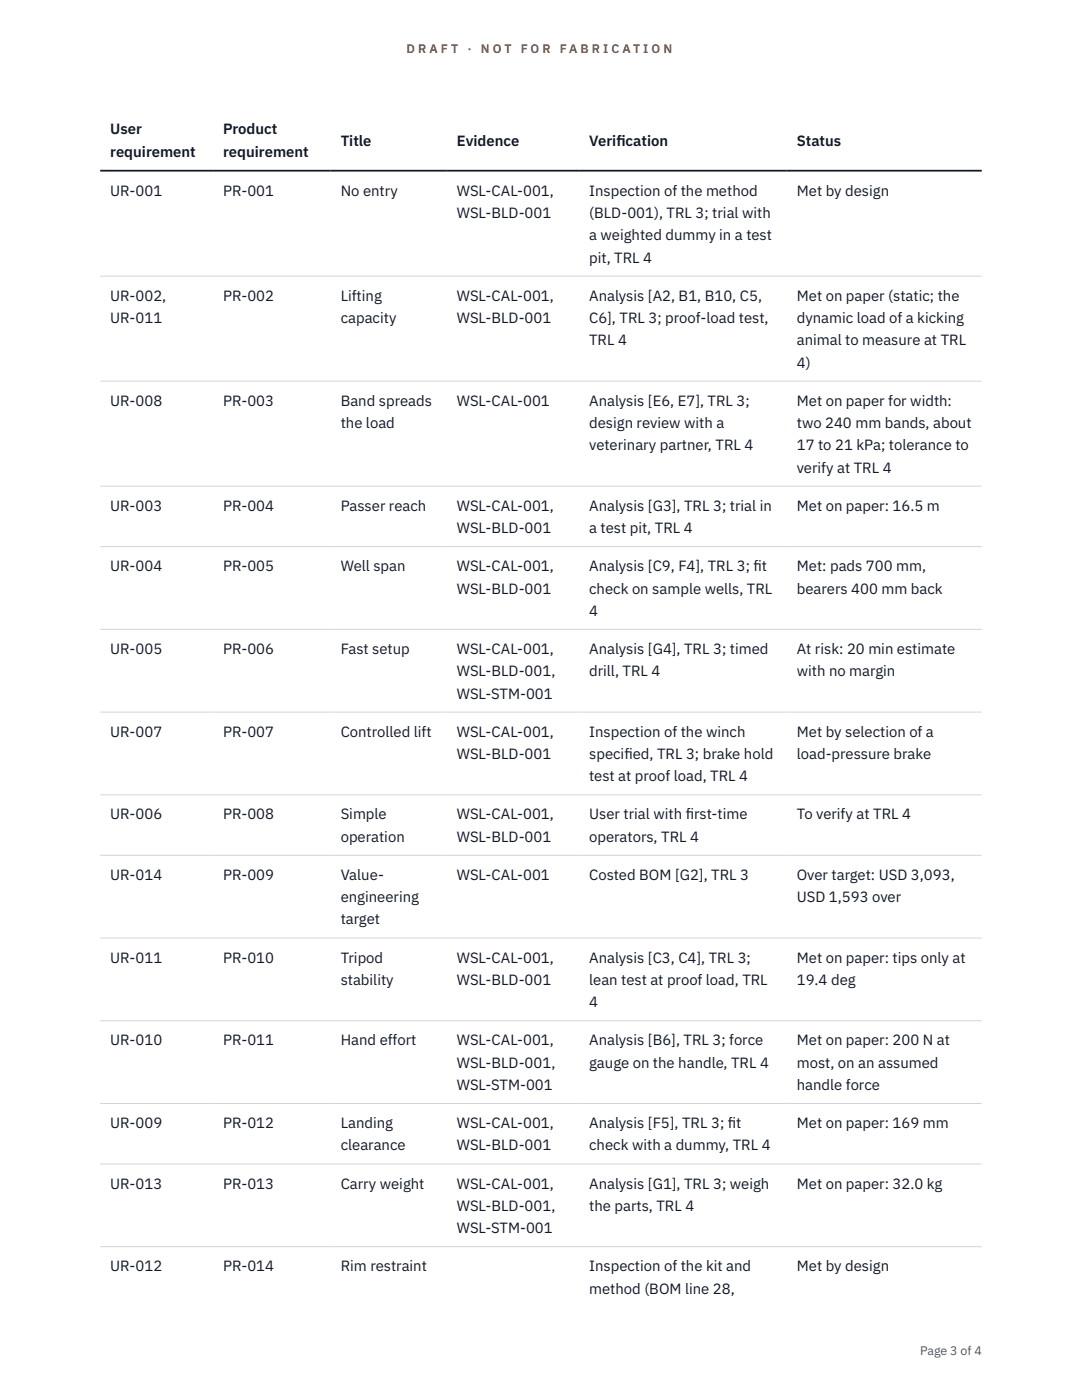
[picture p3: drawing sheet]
<svg xmlns="http://www.w3.org/2000/svg" width="216mm" height="279mm" viewBox="0 0 216 279" stroke-linecap="round" stroke-linejoin="round" font-family="sans-serif">
<defs><g id="words">
<g font-size="3" fill="#111827">
<text x="22" y="26.8">User</text>
<text x="44.5" y="26.8">Product</text>
<text x="68" y="29.1">Title</text>
<text x="91.1" y="29.1">Evidence</text>
<text x="117.6" y="29.1">Verif</text>
<text x="123" y="29.1">ication</text>
<text x="159" y="29.1">Status</text>
<text x="22" y="31.3">requirement</text>
<text x="44.5" y="31.3">requirement</text>
<text x="22" y="39.1">UR-001</text>
<text x="44.5" y="39.1">PR-001</text>
<text x="68" y="39.1">No entry</text>
<text x="91.1" y="39.1">WSL-CAL-001,</text>
<text x="117.6" y="39.1">Inspection of the method</text>
<text x="159" y="39.1">Met by design</text>
<text x="91.1" y="43.5">WSL-BLD-001</text>
<text x="117.6" y="43.5">(BLD-001), TRL 3; trial with</text>
<text x="117.6" y="48">a weighted dummy in a test</text>
<text x="117.6" y="52.4">pit, TRL 4</text>
<text x="22" y="60">UR-002,</text>
<text x="22" y="64.5">UR-011</text>
<text x="44.5" y="60">PR-002</text>
<text x="68" y="60">Lifting</text>
<text x="68" y="64.5">capacity</text>
<text x="91.1" y="60">WSL-CAL-001,</text>
<text x="91.1" y="64.5">WSL-BLD-001</text>
<text x="117.6" y="60">Analysis [A2, B1, B10, C5,</text>
<text x="117.6" y="64.5">C6], TRL 3; proof-load test,</text>
<text x="159" y="60">Met on paper (static; the</text>
<text x="159" y="64.5">dynamic load of a kicking</text>
<text x="117.6" y="68.9">TRL 4</text>
<text x="159" y="68.9">animal to measure at TRL</text>
<text x="159" y="73.4">4)</text>
<text x="22" y="81">UR-008</text>
<text x="44.5" y="81">PR-003</text>
<text x="68" y="81">Band spreads</text>
<text x="91.1" y="81">WSL-CAL-001</text>
<text x="117.6" y="81">Analysis [E6, E7], TRL 3;</text>
<text x="159" y="81">Met on paper for width:</text>
<text x="68" y="85.4">the load</text>
<text x="117.6" y="85.4">design review with a</text>
<text x="117.6" y="89.9">veterinary partner, TRL 4</text>
<text x="159" y="85.4">two 240 mm bands, about</text>
<text x="159" y="89.9">17 to 21 kPa; tolerance to</text>
<text x="159" y="94.3">verify at TRL 4</text>
<text x="22" y="101.9">UR-003</text>
<text x="44.5" y="101.9">PR-004</text>
<text x="68" y="101.9">Passer reach</text>
<text x="91.1" y="101.9">WSL-CAL-001,</text>
<text x="117.6" y="101.9">Analysis [G3], TRL 3; trial in</text>
<text x="159" y="101.9">Met on paper: 16.5 m</text>
<text x="91.1" y="106.4">WSL-BLD-001</text>
<text x="117.6" y="106.4">a test pit, TRL 4</text>
<text x="22" y="114">UR-004</text>
<text x="44.5" y="114">PR-005</text>
<text x="68" y="114">Well span</text>
<text x="91.1" y="114">WSL-CAL-001,</text>
<text x="91.1" y="118.5">WSL-BLD-001</text>
<text x="117.6" y="114">Analysis [C9, F4], TRL 3; f</text>
<text x="117.6" y="118.5">check on sample wells, TRL</text>
<text x="150.4" y="114">it</text>
<text x="159" y="114">Met: pads 700 mm,</text>
<text x="159" y="118.5">bearers 400 mm back</text>
<text x="117.6" y="122.9">4</text>
<text x="22" y="130.5">UR-005</text>
<text x="44.5" y="130.5">PR-006</text>
<text x="68" y="130.5">Fast setup</text>
<text x="91.1" y="130.5">WSL-CAL-001,</text>
<text x="117.6" y="130.5">Analysis [G4], TRL 3; timed</text>
<text x="159" y="130.5">At risk: 20 min estimate</text>
<text x="91.1" y="135">WSL-BLD-001,</text>
<text x="117.6" y="135">drill, TRL 4</text>
<text x="159" y="135">with no margin</text>
<text x="91.1" y="139.4">WSL-STM-001</text>
<text x="22" y="147">UR-007</text>
<text x="44.5" y="147">PR-007</text>
<text x="68" y="147">Controlled lift</text>
<text x="91.1" y="147">WSL-CAL-001,</text>
<text x="117.6" y="147">Inspection of the winch</text>
<text x="159" y="147">Met by selection of a</text>
<text x="91.1" y="151.5">WSL-BLD-001</text>
<text x="117.6" y="151.5">specif</text>
<text x="117.6" y="155.9">test at proof load, TRL 4</text>
<text x="124.6" y="151.5">ied, TRL 3; brake hold</text>
<text x="159" y="151.5">load-pressure brake</text>
<text x="22" y="163.5">UR-006</text>
<text x="44.5" y="163.5">PR-008</text>
<text x="68" y="163.5">Simple</text>
<text x="68" y="168">operation</text>
<text x="91.1" y="163.5">WSL-CAL-001,</text>
<text x="91.1" y="168">WSL-BLD-001</text>
<text x="117.6" y="163.5">User trial with f</text>
<text x="117.6" y="168">operators, TRL 4</text>
<text x="136.8" y="163.5">irst-time</text>
<text x="159" y="163.5">To verify at TRL 4</text>
<text x="22" y="175.6">UR-014</text>
<text x="44.5" y="175.6">PR-009</text>
<text x="68" y="175.6">Value-</text>
<text x="91.1" y="175.6">WSL-CAL-001</text>
<text x="117.6" y="175.6">Costed BOM [G2], TRL 3</text>
<text x="159" y="175.6">Over target: USD 3,093,</text>
<text x="68" y="180.1">engineering</text>
<text x="68" y="184.5">target</text>
<text x="159" y="180.1">USD 1,593 over</text>
<text x="22" y="192.1">UR-011</text>
<text x="44.5" y="192.1">PR-010</text>
<text x="68" y="192.1">Tripod</text>
<text x="68" y="196.6">stability</text>
<text x="91.1" y="192.1">WSL-CAL-001,</text>
<text x="91.1" y="196.6">WSL-BLD-001</text>
<text x="117.6" y="192.1">Analysis [C3, C4], TRL 3;</text>
<text x="117.6" y="196.6">lean test at proof load, TRL</text>
<text x="159" y="192.1">Met on paper: tips only at</text>
<text x="159" y="196.6">19.4 deg</text>
<text x="117.6" y="201">4</text>
<text x="22" y="208.6">UR-010</text>
<text x="44.5" y="208.6">PR-011</text>
<text x="68" y="208.6">Hand effort</text>
<text x="91.1" y="208.6">WSL-CAL-001,</text>
<text x="117.6" y="208.6">Analysis [B6], TRL 3; force</text>
<text x="159" y="208.6">Met on paper: 200 N at</text>
<text x="91.1" y="213.1">WSL-BLD-001,</text>
<text x="117.6" y="213.1">gauge on the handle, TRL 4</text>
<text x="159" y="213.1">most, on an assumed</text>
<text x="91.1" y="217.5">WSL-STM-001</text>
<text x="159" y="217.5">handle force</text>
<text x="22" y="225.1">UR-009</text>
<text x="44.5" y="225.1">PR-012</text>
<text x="68" y="225.1">Landing</text>
<text x="91.1" y="225.1">WSL-CAL-001,</text>
<text x="117.6" y="225.1">Analysis [F5], TRL 3; f</text>
<text x="145.2" y="225.1">it</text>
<text x="159" y="225.1">Met on paper: 169 mm</text>
<text x="68" y="229.6">clearance</text>
<text x="91.1" y="229.6">WSL-BLD-001</text>
<text x="117.6" y="229.6">check with a dummy, TRL 4</text>
<text x="22" y="237.2">UR-013</text>
<text x="44.5" y="237.2">PR-013</text>
<text x="68" y="237.2">Carry weight</text>
<text x="91.1" y="237.2">WSL-CAL-001,</text>
<text x="117.6" y="237.2">Analysis [G1], TRL 3; weigh</text>
<text x="159" y="237.2">Met on paper: 32.0 kg</text>
<text x="91.1" y="241.7">WSL-BLD-001,</text>
<text x="117.6" y="241.7">the parts, TRL 4</text>
<text x="91.1" y="246.1">WSL-STM-001</text>
<text x="22" y="253.7">UR-012</text>
<text x="44.5" y="253.7">PR-014</text>
<text x="68" y="253.7">Rim restraint</text>
<text x="117.6" y="253.7">Inspection of the kit and</text>
<text x="159" y="253.7">Met by design</text>
<text x="117.6" y="258.2">method (BOM line 28,</text>
</g>
<g font-size="2.5" fill="#b45309">
<text x="81.1" y="10.5">D R A F T</text>
<text x="93.3" y="10.5">·</text>
<text x="95.9" y="10.5">N O T</text>
<text x="103.9" y="10.5">F O R</text>
<text x="111.7" y="10.5">F A B R I C A T I O N</text>
</g>
<text font-size="2.5" fill="#4b5563" x="183.6" y="270.3">Page 3 of 4</text>
</g></defs>
<g fill="none" stroke="#d1d5db" stroke-width=".2">
<path d="M20 55.1h175.9M20 76.1h175.9M20 97h175.9M20 109.1h175.9M20 125.6h175.9M20 142.1h175.9M20 158.6h175.9M20 170.7h175.9M20 187.2h175.9M20 203.7h175.9M20 220.2h175.9M20 232.3h175.9"/>
<path d="M20 248.8h175.9"/>
</g>
<path d="M20 34.1h175.9" fill="none" stroke="#111827" stroke-width=".35"/>
<use href="#words"/>
</svg>
